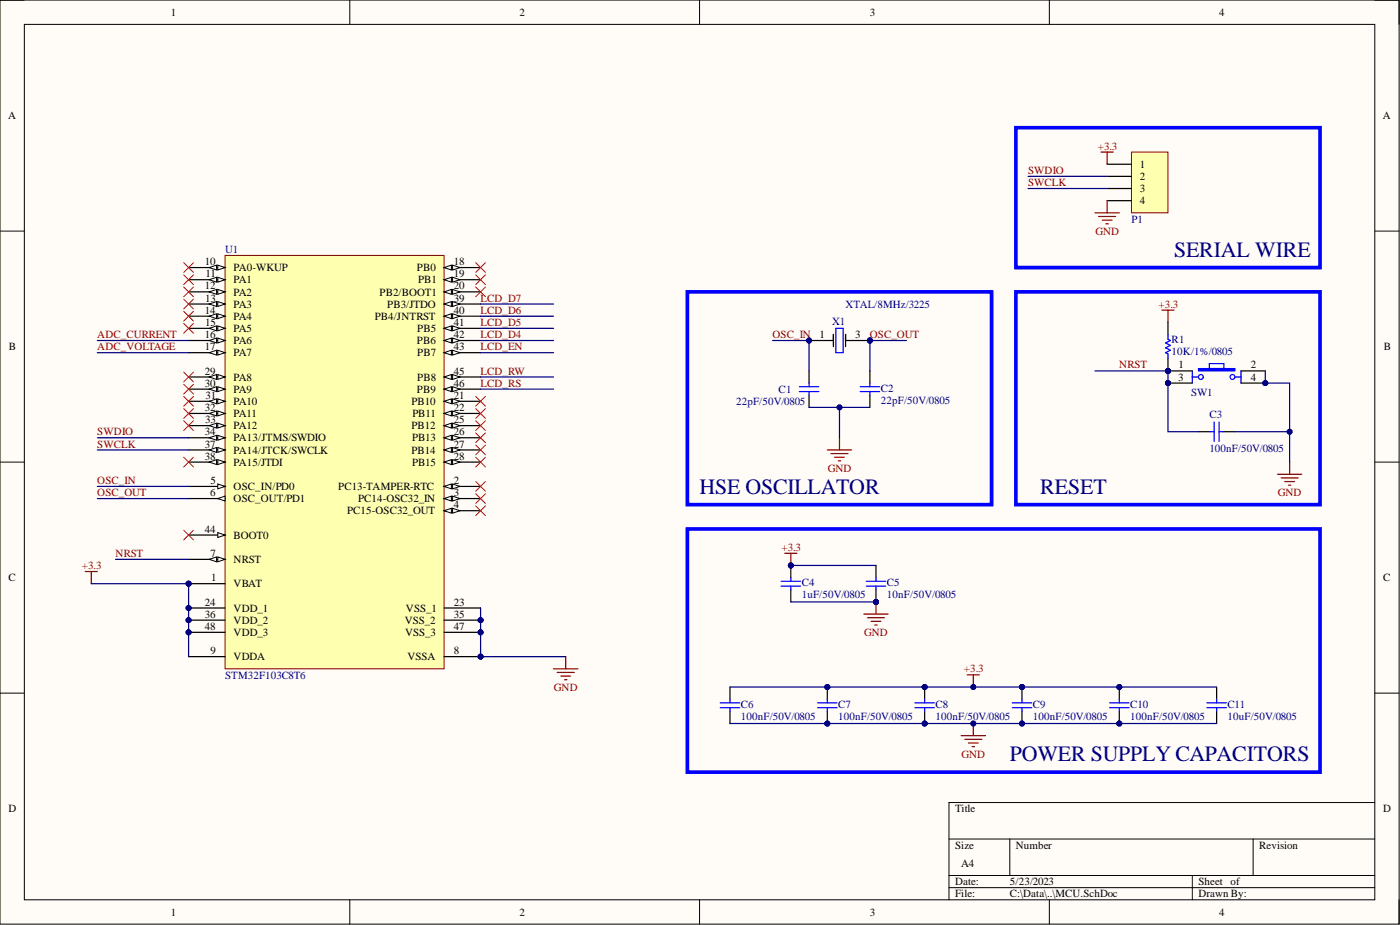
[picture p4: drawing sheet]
<svg xmlns="http://www.w3.org/2000/svg" width="292mm" height="193mm" viewBox="0 0 292 193" stroke-linecap="round" stroke-linejoin="round" font-family="sans-serif">
<defs><g id="words">
<g font-size="4.6" fill="#000080">
<text x="245" y="53.5">SERIAL WIRE</text>
<text x="146" y="103">HSE OSCILLATOR</text>
<text x="217" y="103">RESET</text>
<text x="210.7" y="158.8">POWER SUPPLY CAPACITORS</text>
</g>
<g font-size="2.3">
<text x="35.6" y="3.3">1</text>
<text x="108.4" y="3.3">2</text>
<text x="181.5" y="3.3">3</text>
<text x="254.3" y="3.3">4</text>
<text x="1.7" y="24.9">A</text>
<text x="288.5" y="24.9">A</text>
<text x="237.8" y="35">1</text>
<text x="237.8" y="37.6">2</text>
<text x="237.8" y="40.1">3</text>
<text x="237.8" y="42.6">4</text>
<text x="42.7" y="55.3">10</text>
<text x="42.9" y="57.8">11</text>
<text x="48.7" y="56.6">PA0-WKUP</text>
<text x="48.7" y="59.1">PA1</text>
<text x="87" y="56.6">PB0</text>
<text x="87.2" y="59.1">PB1</text>
<text x="94.7" y="55.3">18</text>
<text x="94.7" y="57.8">19</text>
<text x="42.7" y="60.4">12</text>
<text x="42.7" y="65.5">14</text>
<text x="42.8" y="62.9">13</text>
<text x="48.7" y="61.7">PA2</text>
<text x="48.7" y="64.2">PA3</text>
<text x="79.2" y="61.7">PB2/BOOT1</text>
<text x="80.8" y="64.2">PB3/JTDO</text>
<text x="94.7" y="60.4">20</text>
<text x="94.7" y="62.9">39</text>
<text x="94.7" y="65.5">40</text>
<text x="42.7" y="70.5">16</text>
<text x="42.8" y="68">15</text>
<text x="48.7" y="66.7">PA4</text>
<text x="48.7" y="69.3">PA5</text>
<text x="48.7" y="71.8">PA6</text>
<text x="78.2" y="66.7">PB4/JNTRST</text>
<text x="87" y="71.8">PB6</text>
<text x="87.1" y="69.3">PB5</text>
<text x="94.7" y="68">41</text>
<text x="94.7" y="70.5">42</text>
<text x="171" y="70.5">1</text>
<text x="178.5" y="70.5">3</text>
<text x="1.9" y="73.1">B</text>
<text x="42.7" y="73.1">17</text>
<text x="48.7" y="74.3">PA7</text>
<text x="87.1" y="74.3">PB7</text>
<text x="94.7" y="73.1">43</text>
<text x="245.9" y="76.9">1</text>
<text x="260.9" y="76.9">2</text>
<text x="288.7" y="73.1">B</text>
<text x="42.7" y="78.1">29</text>
<text x="42.7" y="80.7">30</text>
<text x="42.9" y="83.2">31</text>
<text x="48.7" y="79.4">PA8</text>
<text x="48.7" y="81.9">PA9</text>
<text x="87" y="81.9">PB9</text>
<text x="87.1" y="79.4">PB8</text>
<text x="94.7" y="78.1">45</text>
<text x="94.7" y="80.7">46</text>
<text x="94.7" y="83.2">21</text>
<text x="245.8" y="79.4">3</text>
<text x="260.9" y="79.4">4</text>
<text x="42.7" y="85.7">32</text>
<text x="42.8" y="88.3">33</text>
<text x="48.7" y="84.5">PA10</text>
<text x="48.7" y="87">PA11</text>
<text x="48.7" y="89.6">PA12</text>
<text x="85.9" y="84.5">PB10</text>
<text x="85.9" y="89.6">PB12</text>
<text x="86.1" y="87">PB11</text>
<text x="94.7" y="85.7">22</text>
<text x="94.7" y="88.3">25</text>
<text x="42.7" y="90.8">34</text>
<text x="42.7" y="93.4">37</text>
<text x="42.7" y="95.9">38</text>
<text x="48.7" y="92.1">PA13/JTMS/SWDIO</text>
<text x="48.7" y="94.6">PA14/JTCK/SWCLK</text>
<text x="85.9" y="94.6">PB14</text>
<text x="86" y="92.1">PB13</text>
<text x="94.7" y="90.8">26</text>
<text x="94.7" y="93.4">27</text>
<text x="94.7" y="95.9">28</text>
<text x="43.9" y="101">5</text>
<text x="48.7" y="97.2">PA15/JTDI</text>
<text x="86" y="97.2">PB15</text>
<text x="94.7" y="101">2</text>
<text x="43.8" y="103.5">6</text>
<text x="48.7" y="102.2">OSC_IN/PD0</text>
<text x="48.7" y="104.8">OSC_OUT/PD1</text>
<text x="70.6" y="102.2">PC13-TAMPER-RTC</text>
<text x="72.4" y="107.3">PC15-OSC32_OUT</text>
<text x="74.7" y="104.8">PC14-OSC32_IN</text>
<text x="94.7" y="103.5">3</text>
<text x="94.7" y="106">4</text>
<text x="42.7" y="111.1">44</text>
<text x="48.7" y="112.4">BOOT0</text>
<text x="43.9" y="116.2">7</text>
<text x="48.7" y="117.5">NRST</text>
<text x="1.8" y="121.3">C</text>
<text x="44.1" y="121.3">1</text>
<text x="48.7" y="122.5">VBAT</text>
<text x="288.6" y="121.3">C</text>
<text x="42.7" y="126.3">24</text>
<text x="42.7" y="128.9">36</text>
<text x="42.7" y="131.4">48</text>
<text x="48.7" y="127.6">VDD_1</text>
<text x="48.7" y="130.1">VDD_2</text>
<text x="84.4" y="130.1">VSS_2</text>
<text x="84.7" y="127.6">VSS_1</text>
<text x="94.7" y="126.3">23</text>
<text x="94.7" y="128.9">35</text>
<text x="94.7" y="131.4">47</text>
<text x="43.9" y="136.5">9</text>
<text x="48.7" y="132.7">VDD_3</text>
<text x="48.7" y="137.7">VDDA</text>
<text x="84.5" y="132.7">VSS_3</text>
<text x="85" y="137.7">VSSA</text>
<text x="94.7" y="136.5">8</text>
<text x="1.8" y="169.5">D</text>
<text x="199.3" y="169.5">Title</text>
<text x="288.6" y="169.5">D</text>
<text x="199.3" y="177.1">Size</text>
<text x="212" y="177.1">Number</text>
<text x="262.7" y="177.1">Revision</text>
<text x="199.3" y="184.7">Date:</text>
<text x="200.5" y="180.9">A4</text>
<text x="210.7" y="184.7">5/23/2023</text>
<text x="250" y="184.7">Sheet of</text>
<text x="35.6" y="191">1</text>
<text x="108.4" y="191">2</text>
<text x="181.5" y="191">3</text>
<text x="199.3" y="187.2">File:</text>
<text x="210.7" y="187.2">C:\Data\..\MCU.SchDoc</text>
<text x="250" y="187.2">Drawn By:</text>
<text x="254.3" y="191">4</text>
</g>
<g font-size="2.3" fill="#800000">
<text x="229" y="31.2">+3.3</text>
<text x="214.5" y="36.3">SWDIO</text>
<text x="214.5" y="38.8">SWCLK</text>
<text x="228.5" y="49">GND</text>
<text x="100.3" y="65.5">LCD_D6</text>
<text x="100.3" y="62.9">LCD_D7</text>
<text x="241.7" y="64.2">+3.3</text>
<text x="20.3" y="70.5">ADC_CURRENT</text>
<text x="100.3" y="68">LCD_D5</text>
<text x="100.3" y="70.5">LCD_D4</text>
<text x="161.2" y="70.5">OSC_IN</text>
<text x="181.5" y="70.5">OSC_OUT</text>
<text x="20.3" y="73.1">ADC_VOLTAGE</text>
<text x="100.3" y="73.1">LCD_EN</text>
<text x="233.5" y="76.9">NRST</text>
<text x="100.3" y="80.7">LCD_RS</text>
<text x="100.3" y="78.1">LCD_RW</text>
<text x="20.3" y="90.8">SWDIO</text>
<text x="20.3" y="93.4">SWCLK</text>
<text x="20.3" y="101">OSC_IN</text>
<text x="172.7" y="98.4">GND</text>
<text x="20.3" y="103.5">OSC_OUT</text>
<text x="266.6" y="103.5">GND</text>
<text x="17.1" y="118.7">+3.3</text>
<text x="24.1" y="116.2">NRST</text>
<text x="163.1" y="114.9">+3.3</text>
<text x="180.3" y="132.7">GND</text>
<text x="201.1" y="140.3">+3.3</text>
<text x="115.6" y="144.1">GND</text>
<text x="200.6" y="158">GND</text>
</g>
<g font-size="2.3" fill="#000080">
<text x="236.1" y="46.4">P1</text>
<text x="47" y="52.8">U1</text>
<text x="176.4" y="64.2">XTAL/8MHz/3225</text>
<text x="173.6" y="67.7">X1</text>
<text x="244.4" y="71.5">R1</text>
<text x="244.4" y="74.1">10K/1%/0805</text>
<text x="162.5" y="81.9">C1</text>
<text x="183.8" y="81.7">C2</text>
<text x="248.5" y="82.7">SW1</text>
<text x="153.6" y="84.5">22pF/50V/0805</text>
<text x="183.8" y="84.2">22pF/50V/0805</text>
<text x="252.3" y="87.3">C3</text>
<text x="252.3" y="94.4">100nF/50V/0805</text>
<text x="167.3" y="124.8">1uF/50V/0805</text>
<text x="167.3" y="122.3">C4</text>
<text x="185.1" y="124.8">10nF/50V/0805</text>
<text x="185.1" y="122.3">C5</text>
<text x="47" y="141.6">STM32F103C8T6</text>
<text x="154.6" y="147.6">C6</text>
<text x="174.9" y="147.6">C7</text>
<text x="195.2" y="147.6">C8</text>
<text x="215.5" y="147.6">C9</text>
<text x="235.8" y="147.6">C10</text>
<text x="256.1" y="147.6">C11</text>
<text x="154.6" y="150.2">100nF/50V/0805</text>
<text x="174.9" y="150.2">100nF/50V/0805</text>
<text x="195.2" y="150.2">100nF/50V/0805</text>
<text x="215.5" y="150.2">100nF/50V/0805</text>
<text x="235.8" y="150.2">100nF/50V/0805</text>
<text x="256.1" y="150.2">10uF/50V/0805</text>
</g>
</g></defs>
<path d="M0 0h291.9v192.8h-291.9z" fill-rule="evenodd" fill="#fffcf8"/>
<path d="M0 0h291.9v192.8h-291.9z" fill="none" stroke="#000" stroke-width=".21"/>
<path d="M5.1 5.1h281.7v182.6h-281.7z" fill-rule="evenodd" fill="#fffcf8"/>
<g fill="none" stroke="#000" stroke-width=".21">
<path d="M0 0h5.1M5.1 5.1h281.7v182.6h-281.7zM73 0v5.1M146 0v5.1M218.9 0v5.1M286.8 0h5.1v5.1M0 48.2h5.1M286.8 48.2h5.1M0 96.4h5.1M286.8 96.4h5.1M0 144.6h5.1M286.8 144.6h5.1"/>
<path d="M198 175h88.8M210.7 175v7.6M261.5 175v7.6M286.8 167.4h-88.8v20.3M73 187.7v5.1M146 187.7v5.1M198 182.6h88.8M198 185.2h88.8M218.9 187.7v5.1M248.8 182.6v5.1M291.9 187.7v5.1"/>
</g>
<circle cx="243.7" cy="77.4" r=".51" fill="#000080"/>
<circle cx="243.7" cy="77.4" r=".51" fill="none" stroke="#000080" stroke-width=".21"/>
<circle cx="243.7" cy="79.9" r=".51" fill="#000080"/>
<circle cx="243.7" cy="79.9" r=".51" fill="none" stroke="#000080" stroke-width=".21"/>
<circle cx="264" cy="79.9" r=".51" fill="#000080"/>
<circle cx="264" cy="79.9" r=".51" fill="none" stroke="#000080" stroke-width=".21"/>
<path d="M257.6 78.8a.51 .51 0 0 0-.5-.7 .51 .51 0 0 0-.4 .7 .51 .51 0 0 0 .8 .2l.1-.2" fill="none" stroke="#00f" stroke-width=".25"/>
<path d="M250 76.9h7.6v.5h-7.6z" fill-rule="evenodd" fill="#00f"/>
<path d="M250 76.9h7.6v.5h-7.6z" fill="none" stroke="#00f" stroke-width=".21"/>
<path d="M252.3 75.9h3.1v1h-3.1z" fill-rule="evenodd" fill="#fff"/>
<path d="M248.8 78.6h1.2M248.8 77.4v2.5M251 78.8a.51 .51 0 0 0-.5-.7 .51 .51 0 0 0-.4 .7 .51 .51 0 0 0 .8 .2l.1-.2M252.3 75.9h3.1v1h-3.1zM257.6 78.6h1.3M258.9 77.4v2.5" fill="none" stroke="#00f" stroke-width=".25"/>
<path d="M243.7 77.4h5.1" fill="none" stroke="#000" stroke-width=".25"/>
<circle cx="243.7" cy="77.4" r=".51" fill="#000080"/>
<circle cx="243.7" cy="77.4" r=".51" fill="none" stroke="#000080" stroke-width=".21"/>
<path d="M243.7 79.9h5.1M258.9 77.4h5.1" fill="none" stroke="#000" stroke-width=".25"/>
<circle cx="243.7" cy="79.9" r=".51" fill="#000080"/>
<circle cx="243.7" cy="79.9" r=".51" fill="none" stroke="#000080" stroke-width=".21"/>
<path d="M258.9 79.9h5.1" fill="none" stroke="#000" stroke-width=".25"/>
<circle cx="264" cy="79.9" r=".51" fill="#000080"/>
<circle cx="264" cy="79.9" r=".51" fill="none" stroke="#000080" stroke-width=".21"/>
<path d="M242.4 64.7h2.6M243.7 64.7v2.5" fill="none" stroke="#800000" stroke-width=".25"/>
<circle cx="39.3" cy="121.8" r=".51" fill="#000080"/>
<circle cx="39.3" cy="121.8" r=".51" fill="none" stroke="#000080" stroke-width=".21"/>
<circle cx="39.3" cy="126.8" r=".51" fill="#000080"/>
<circle cx="39.3" cy="126.8" r=".51" fill="none" stroke="#000080" stroke-width=".21"/>
<circle cx="39.3" cy="129.4" r=".51" fill="#000080"/>
<circle cx="39.3" cy="129.4" r=".51" fill="none" stroke="#000080" stroke-width=".21"/>
<circle cx="39.3" cy="131.9" r=".51" fill="#000080"/>
<circle cx="39.3" cy="131.9" r=".51" fill="none" stroke="#000080" stroke-width=".21"/>
<circle cx="100.3" cy="129.4" r=".51" fill="#000080"/>
<circle cx="100.3" cy="129.4" r=".51" fill="none" stroke="#000080" stroke-width=".21"/>
<circle cx="100.3" cy="131.9" r=".51" fill="#000080"/>
<circle cx="100.3" cy="131.9" r=".51" fill="none" stroke="#000080" stroke-width=".21"/>
<circle cx="100.3" cy="137" r=".51" fill="#000080"/>
<circle cx="100.3" cy="137" r=".51" fill="none" stroke="#000080" stroke-width=".21"/>
<path d="M47 53.3h45.7v86.2h-45.7z" fill-rule="evenodd" fill="#ffffb0"/>
<path d="M47 53.3h45.7v86.2h-45.7z" fill="none" stroke="#800000" stroke-width=".21"/>
<path d="M39.3 111.6h7.7" fill="none" stroke="#000" stroke-width=".25"/>
<path d="M45.4 111.1l1.6 .5-1.6 .5z" fill="#f8fcff"/>
<path d="M45.4 111.1l1.6 .5-1.6 .5z" fill="none" stroke="#000" stroke-width=".21"/>
<path d="M39.3 116.7h7.7" fill="none" stroke="#000" stroke-width=".25"/>
<path d="M45.4 116.2l1.6 .5-1.6 .5z" fill="#f8fcff"/>
<path d="M45.4 116.2l1.6 .5-1.6 .5z" fill="none" stroke="#000" stroke-width=".21"/>
<path d="M43.7 116.7l1.5-.5v1z" fill="#f8fcff"/>
<path d="M43.7 116.7l1.5-.5v1z" fill="none" stroke="#000" stroke-width=".21"/>
<path d="M39.3 101.5h7.7" fill="none" stroke="#000" stroke-width=".25"/>
<path d="M45.4 101l1.6 .5-1.6 .5z" fill="#f8fcff"/>
<path d="M45.4 101l1.6 .5-1.6 .5z" fill="none" stroke="#000" stroke-width=".21"/>
<path d="M39.3 104h7.7" fill="none" stroke="#000" stroke-width=".25"/>
<path d="M45.4 104l1.6-.5v1z" fill="#f8fcff"/>
<path d="M45.4 104l1.6-.5v1z" fill="none" stroke="#000" stroke-width=".21"/>
<path d="M39.3 55.8h7.7" fill="none" stroke="#000" stroke-width=".25"/>
<path d="M45.4 55.3l1.6 .5-1.6 .5z" fill="#f8fcff"/>
<path d="M45.4 55.3l1.6 .5-1.6 .5z" fill="none" stroke="#000" stroke-width=".21"/>
<path d="M43.7 55.8l1.5-.5v1z" fill="#f8fcff"/>
<path d="M43.7 55.8l1.5-.5v1z" fill="none" stroke="#000" stroke-width=".21"/>
<path d="M39.3 58.4h7.7" fill="none" stroke="#000" stroke-width=".25"/>
<path d="M45.4 57.8l1.6 .6-1.6 .5z" fill="#f8fcff"/>
<path d="M45.4 57.8l1.6 .6-1.6 .5z" fill="none" stroke="#000" stroke-width=".21"/>
<path d="M43.7 58.4l1.5-.6v1.1z" fill="#f8fcff"/>
<path d="M43.7 58.4l1.5-.6v1.1z" fill="none" stroke="#000" stroke-width=".21"/>
<path d="M39.3 60.9h7.7" fill="none" stroke="#000" stroke-width=".25"/>
<path d="M45.4 60.4l1.6 .5-1.6 .5z" fill="#f8fcff"/>
<path d="M45.4 60.4l1.6 .5-1.6 .5z" fill="none" stroke="#000" stroke-width=".21"/>
<path d="M43.7 60.9l1.5-.5v1z" fill="#f8fcff"/>
<path d="M43.7 60.9l1.5-.5v1z" fill="none" stroke="#000" stroke-width=".21"/>
<path d="M39.3 63.4h7.7" fill="none" stroke="#000" stroke-width=".25"/>
<path d="M45.4 62.9l1.6 .5-1.6 .5z" fill="#f8fcff"/>
<path d="M45.4 62.9l1.6 .5-1.6 .5z" fill="none" stroke="#000" stroke-width=".21"/>
<path d="M43.7 63.4l1.5-.5v1z" fill="#f8fcff"/>
<path d="M43.7 63.4l1.5-.5v1z" fill="none" stroke="#000" stroke-width=".21"/>
<path d="M39.3 66h7.7" fill="none" stroke="#000" stroke-width=".25"/>
<path d="M45.4 65.5l1.6 .5-1.6 .5z" fill="#f8fcff"/>
<path d="M45.4 65.5l1.6 .5-1.6 .5z" fill="none" stroke="#000" stroke-width=".21"/>
<path d="M43.7 66l1.5-.5v1z" fill="#f8fcff"/>
<path d="M43.7 66l1.5-.5v1z" fill="none" stroke="#000" stroke-width=".21"/>
<path d="M39.3 68.5h7.7" fill="none" stroke="#000" stroke-width=".25"/>
<path d="M45.4 68l1.6 .5-1.6 .5z" fill="#f8fcff"/>
<path d="M45.4 68l1.6 .5-1.6 .5z" fill="none" stroke="#000" stroke-width=".21"/>
<path d="M43.7 68.5l1.5-.5v1z" fill="#f8fcff"/>
<path d="M43.7 68.5l1.5-.5v1z" fill="none" stroke="#000" stroke-width=".21"/>
<path d="M39.3 71h7.7" fill="none" stroke="#000" stroke-width=".25"/>
<path d="M45.4 70.5l1.6 .5-1.6 .5z" fill="#f8fcff"/>
<path d="M45.4 70.5l1.6 .5-1.6 .5z" fill="none" stroke="#000" stroke-width=".21"/>
<path d="M43.7 71l1.5-.5v1z" fill="#f8fcff"/>
<path d="M43.7 71l1.5-.5v1z" fill="none" stroke="#000" stroke-width=".21"/>
<path d="M39.3 73.6h7.7" fill="none" stroke="#000" stroke-width=".25"/>
<path d="M45.4 73.1l1.6 .5-1.6 .5z" fill="#f8fcff"/>
<path d="M45.4 73.1l1.6 .5-1.6 .5z" fill="none" stroke="#000" stroke-width=".21"/>
<path d="M43.7 73.6l1.5-.5v1z" fill="#f8fcff"/>
<path d="M43.7 73.6l1.5-.5v1z" fill="none" stroke="#000" stroke-width=".21"/>
<path d="M39.3 78.6h7.7" fill="none" stroke="#000" stroke-width=".25"/>
<path d="M45.4 78.1l1.6 .5-1.6 .6z" fill="#f8fcff"/>
<path d="M45.4 78.1l1.6 .5-1.6 .6z" fill="none" stroke="#000" stroke-width=".21"/>
<path d="M43.7 78.6l1.5-.5v1.1z" fill="#f8fcff"/>
<path d="M43.7 78.6l1.5-.5v1.1z" fill="none" stroke="#000" stroke-width=".21"/>
<path d="M39.3 81.2h7.7" fill="none" stroke="#000" stroke-width=".25"/>
<path d="M45.4 80.7l1.6 .5-1.6 .5z" fill="#f8fcff"/>
<path d="M45.4 80.7l1.6 .5-1.6 .5z" fill="none" stroke="#000" stroke-width=".21"/>
<path d="M43.7 81.2l1.5-.5v1z" fill="#f8fcff"/>
<path d="M43.7 81.2l1.5-.5v1z" fill="none" stroke="#000" stroke-width=".21"/>
<path d="M39.3 83.7h7.7" fill="none" stroke="#000" stroke-width=".25"/>
<path d="M45.4 83.2l1.6 .5-1.6 .5z" fill="#f8fcff"/>
<path d="M45.4 83.2l1.6 .5-1.6 .5z" fill="none" stroke="#000" stroke-width=".21"/>
<path d="M43.7 83.7l1.5-.5v1z" fill="#f8fcff"/>
<path d="M43.7 83.7l1.5-.5v1z" fill="none" stroke="#000" stroke-width=".21"/>
<path d="M39.3 86.3h7.7" fill="none" stroke="#000" stroke-width=".25"/>
<path d="M45.4 85.7l1.6 .6-1.6 .5z" fill="#f8fcff"/>
<path d="M45.4 85.7l1.6 .6-1.6 .5z" fill="none" stroke="#000" stroke-width=".21"/>
<path d="M43.7 86.3l1.5-.6v1.1z" fill="#f8fcff"/>
<path d="M43.7 86.3l1.5-.6v1.1z" fill="none" stroke="#000" stroke-width=".21"/>
<path d="M39.3 88.8h7.7" fill="none" stroke="#000" stroke-width=".25"/>
<path d="M45.4 88.3l1.6 .5-1.6 .5z" fill="#f8fcff"/>
<path d="M45.4 88.3l1.6 .5-1.6 .5z" fill="none" stroke="#000" stroke-width=".21"/>
<path d="M43.7 88.8l1.5-.5v1z" fill="#f8fcff"/>
<path d="M43.7 88.8l1.5-.5v1z" fill="none" stroke="#000" stroke-width=".21"/>
<path d="M39.3 91.3h7.7" fill="none" stroke="#000" stroke-width=".25"/>
<path d="M45.4 90.8l1.6 .5-1.6 .5z" fill="#f8fcff"/>
<path d="M45.4 90.8l1.6 .5-1.6 .5z" fill="none" stroke="#000" stroke-width=".21"/>
<path d="M43.7 91.3l1.5-.5v1z" fill="#f8fcff"/>
<path d="M43.7 91.3l1.5-.5v1z" fill="none" stroke="#000" stroke-width=".21"/>
<path d="M39.3 93.9h7.7" fill="none" stroke="#000" stroke-width=".25"/>
<path d="M45.4 93.4l1.6 .5-1.6 .5z" fill="#f8fcff"/>
<path d="M45.4 93.4l1.6 .5-1.6 .5z" fill="none" stroke="#000" stroke-width=".21"/>
<path d="M43.7 93.9l1.5-.5v1z" fill="#f8fcff"/>
<path d="M43.7 93.9l1.5-.5v1z" fill="none" stroke="#000" stroke-width=".21"/>
<path d="M39.3 96.4h7.7" fill="none" stroke="#000" stroke-width=".25"/>
<path d="M45.4 95.9l1.6 .5-1.6 .5z" fill="#f8fcff"/>
<path d="M45.4 95.9l1.6 .5-1.6 .5z" fill="none" stroke="#000" stroke-width=".21"/>
<path d="M43.7 96.4l1.5-.5v1z" fill="#f8fcff"/>
<path d="M43.7 96.4l1.5-.5v1z" fill="none" stroke="#000" stroke-width=".21"/>
<path d="M92.7 55.8h7.6" fill="none" stroke="#000" stroke-width=".25"/>
<path d="M92.7 55.8l1.5-.5v1z" fill="#f8fcff"/>
<path d="M92.7 55.8l1.5-.5v1z" fill="none" stroke="#000" stroke-width=".21"/>
<path d="M94.4 55.3l1.6 .5-1.6 .5z" fill="#f8fcff"/>
<path d="M94.4 55.3l1.6 .5-1.6 .5z" fill="none" stroke="#000" stroke-width=".21"/>
<path d="M92.7 58.4h7.6" fill="none" stroke="#000" stroke-width=".25"/>
<path d="M92.7 58.4l1.5-.6v1.1z" fill="#f8fcff"/>
<path d="M92.7 58.4l1.5-.6v1.1z" fill="none" stroke="#000" stroke-width=".21"/>
<path d="M94.4 57.8l1.6 .6-1.6 .5z" fill="#f8fcff"/>
<path d="M94.4 57.8l1.6 .6-1.6 .5z" fill="none" stroke="#000" stroke-width=".21"/>
<path d="M92.7 60.9h7.6" fill="none" stroke="#000" stroke-width=".25"/>
<path d="M92.7 60.9l1.5-.5v1z" fill="#f8fcff"/>
<path d="M92.7 60.9l1.5-.5v1z" fill="none" stroke="#000" stroke-width=".21"/>
<path d="M94.4 60.4l1.6 .5-1.6 .5z" fill="#f8fcff"/>
<path d="M94.4 60.4l1.6 .5-1.6 .5z" fill="none" stroke="#000" stroke-width=".21"/>
<path d="M92.7 63.4h7.6" fill="none" stroke="#000" stroke-width=".25"/>
<path d="M92.7 63.4l1.5-.5v1z" fill="#f8fcff"/>
<path d="M92.7 63.4l1.5-.5v1z" fill="none" stroke="#000" stroke-width=".21"/>
<path d="M94.4 62.9l1.6 .5-1.6 .5z" fill="#f8fcff"/>
<path d="M94.4 62.9l1.6 .5-1.6 .5z" fill="none" stroke="#000" stroke-width=".21"/>
<path d="M92.7 66h7.6" fill="none" stroke="#000" stroke-width=".25"/>
<path d="M92.7 66l1.5-.5v1z" fill="#f8fcff"/>
<path d="M92.7 66l1.5-.5v1z" fill="none" stroke="#000" stroke-width=".21"/>
<path d="M94.4 65.5l1.6 .5-1.6 .5z" fill="#f8fcff"/>
<path d="M94.4 65.5l1.6 .5-1.6 .5z" fill="none" stroke="#000" stroke-width=".21"/>
<path d="M92.7 68.5h7.6" fill="none" stroke="#000" stroke-width=".25"/>
<path d="M92.7 68.5l1.5-.5v1z" fill="#f8fcff"/>
<path d="M92.7 68.5l1.5-.5v1z" fill="none" stroke="#000" stroke-width=".21"/>
<path d="M94.4 68l1.6 .5-1.6 .5z" fill="#f8fcff"/>
<path d="M94.4 68l1.6 .5-1.6 .5z" fill="none" stroke="#000" stroke-width=".21"/>
<path d="M92.7 71h7.6" fill="none" stroke="#000" stroke-width=".25"/>
<path d="M92.7 71l1.5-.5v1z" fill="#f8fcff"/>
<path d="M92.7 71l1.5-.5v1z" fill="none" stroke="#000" stroke-width=".21"/>
<path d="M94.4 70.5l1.6 .5-1.6 .5z" fill="#f8fcff"/>
<path d="M94.4 70.5l1.6 .5-1.6 .5z" fill="none" stroke="#000" stroke-width=".21"/>
<path d="M92.7 73.6h7.6" fill="none" stroke="#000" stroke-width=".25"/>
<path d="M92.7 73.6l1.5-.5v1z" fill="#f8fcff"/>
<path d="M92.7 73.6l1.5-.5v1z" fill="none" stroke="#000" stroke-width=".21"/>
<path d="M94.4 73.1l1.6 .5-1.6 .5z" fill="#f8fcff"/>
<path d="M94.4 73.1l1.6 .5-1.6 .5z" fill="none" stroke="#000" stroke-width=".21"/>
<path d="M92.7 78.6h7.6" fill="none" stroke="#000" stroke-width=".25"/>
<path d="M92.7 78.6l1.5-.5v1.1z" fill="#f8fcff"/>
<path d="M92.7 78.6l1.5-.5v1.1z" fill="none" stroke="#000" stroke-width=".21"/>
<path d="M94.4 78.1l1.6 .5-1.6 .6z" fill="#f8fcff"/>
<path d="M94.4 78.1l1.6 .5-1.6 .6z" fill="none" stroke="#000" stroke-width=".21"/>
<path d="M92.7 81.2h7.6" fill="none" stroke="#000" stroke-width=".25"/>
<path d="M92.7 81.2l1.5-.5v1z" fill="#f8fcff"/>
<path d="M92.7 81.2l1.5-.5v1z" fill="none" stroke="#000" stroke-width=".21"/>
<path d="M94.4 80.7l1.6 .5-1.6 .5z" fill="#f8fcff"/>
<path d="M94.4 80.7l1.6 .5-1.6 .5z" fill="none" stroke="#000" stroke-width=".21"/>
<path d="M92.7 83.7h7.6" fill="none" stroke="#000" stroke-width=".25"/>
<path d="M92.7 83.7l1.5-.5v1z" fill="#f8fcff"/>
<path d="M92.7 83.7l1.5-.5v1z" fill="none" stroke="#000" stroke-width=".21"/>
<path d="M94.4 83.2l1.6 .5-1.6 .5z" fill="#f8fcff"/>
<path d="M94.4 83.2l1.6 .5-1.6 .5z" fill="none" stroke="#000" stroke-width=".21"/>
<path d="M92.7 86.3h7.6" fill="none" stroke="#000" stroke-width=".25"/>
<path d="M92.7 86.3l1.5-.6v1.1z" fill="#f8fcff"/>
<path d="M92.7 86.3l1.5-.6v1.1z" fill="none" stroke="#000" stroke-width=".21"/>
<path d="M94.4 85.7l1.6 .6-1.6 .5z" fill="#f8fcff"/>
<path d="M94.4 85.7l1.6 .6-1.6 .5z" fill="none" stroke="#000" stroke-width=".21"/>
<path d="M92.7 88.8h7.6" fill="none" stroke="#000" stroke-width=".25"/>
<path d="M92.7 88.8l1.5-.5v1z" fill="#f8fcff"/>
<path d="M92.7 88.8l1.5-.5v1z" fill="none" stroke="#000" stroke-width=".21"/>
<path d="M94.4 88.3l1.6 .5-1.6 .5z" fill="#f8fcff"/>
<path d="M94.4 88.3l1.6 .5-1.6 .5z" fill="none" stroke="#000" stroke-width=".21"/>
<path d="M92.7 91.3h7.6" fill="none" stroke="#000" stroke-width=".25"/>
<path d="M92.7 91.3l1.5-.5v1z" fill="#f8fcff"/>
<path d="M92.7 91.3l1.5-.5v1z" fill="none" stroke="#000" stroke-width=".21"/>
<path d="M94.4 90.8l1.6 .5-1.6 .5z" fill="#f8fcff"/>
<path d="M94.4 90.8l1.6 .5-1.6 .5z" fill="none" stroke="#000" stroke-width=".21"/>
<path d="M92.7 93.9h7.6" fill="none" stroke="#000" stroke-width=".25"/>
<path d="M92.7 93.9l1.5-.5v1z" fill="#f8fcff"/>
<path d="M92.7 93.9l1.5-.5v1z" fill="none" stroke="#000" stroke-width=".21"/>
<path d="M94.4 93.4l1.6 .5-1.6 .5z" fill="#f8fcff"/>
<path d="M94.4 93.4l1.6 .5-1.6 .5z" fill="none" stroke="#000" stroke-width=".21"/>
<path d="M92.7 96.4h7.6" fill="none" stroke="#000" stroke-width=".25"/>
<path d="M92.7 96.4l1.5-.5v1z" fill="#f8fcff"/>
<path d="M92.7 96.4l1.5-.5v1z" fill="none" stroke="#000" stroke-width=".21"/>
<path d="M94.4 95.9l1.6 .5-1.6 .5z" fill="#f8fcff"/>
<path d="M94.4 95.9l1.6 .5-1.6 .5z" fill="none" stroke="#000" stroke-width=".21"/>
<path d="M92.7 101.5h7.6" fill="none" stroke="#000" stroke-width=".25"/>
<path d="M92.7 101.5l1.5-.5v1z" fill="#f8fcff"/>
<path d="M92.7 101.5l1.5-.5v1z" fill="none" stroke="#000" stroke-width=".21"/>
<path d="M94.4 101l1.6 .5-1.6 .5z" fill="#f8fcff"/>
<path d="M94.4 101l1.6 .5-1.6 .5z" fill="none" stroke="#000" stroke-width=".21"/>
<path d="M92.7 104h7.6" fill="none" stroke="#000" stroke-width=".25"/>
<path d="M92.7 104l1.5-.5v1z" fill="#f8fcff"/>
<path d="M92.7 104l1.5-.5v1z" fill="none" stroke="#000" stroke-width=".21"/>
<path d="M94.4 103.5l1.6 .5-1.6 .5z" fill="#f8fcff"/>
<path d="M94.4 103.5l1.6 .5-1.6 .5z" fill="none" stroke="#000" stroke-width=".21"/>
<path d="M92.7 106.5h7.6" fill="none" stroke="#000" stroke-width=".25"/>
<path d="M92.7 106.5l1.5-.5v1.1z" fill="#f8fcff"/>
<path d="M92.7 106.5l1.5-.5v1.1z" fill="none" stroke="#000" stroke-width=".21"/>
<path d="M94.4 106l1.6 .5-1.6 .6z" fill="#f8fcff"/>
<path d="M94.4 106l1.6 .5-1.6 .6z" fill="none" stroke="#000" stroke-width=".21"/>
<path d="M39.3 121.8h7.7" fill="none" stroke="#000" stroke-width=".25"/>
<circle cx="39.3" cy="121.8" r=".51" fill="#000080"/>
<circle cx="39.3" cy="121.8" r=".51" fill="none" stroke="#000080" stroke-width=".21"/>
<path d="M39.3 126.8h7.7" fill="none" stroke="#000" stroke-width=".25"/>
<circle cx="39.3" cy="126.8" r=".51" fill="#000080"/>
<circle cx="39.3" cy="126.8" r=".51" fill="none" stroke="#000080" stroke-width=".21"/>
<path d="M39.3 129.4h7.7" fill="none" stroke="#000" stroke-width=".25"/>
<circle cx="39.3" cy="129.4" r=".51" fill="#000080"/>
<circle cx="39.3" cy="129.4" r=".51" fill="none" stroke="#000080" stroke-width=".21"/>
<path d="M39.3 131.9h7.7" fill="none" stroke="#000" stroke-width=".25"/>
<circle cx="39.3" cy="131.9" r=".51" fill="#000080"/>
<circle cx="39.3" cy="131.9" r=".51" fill="none" stroke="#000080" stroke-width=".21"/>
<path d="M39.3 137h7.7M92.7 126.8h7.6M92.7 129.4h7.6" fill="none" stroke="#000" stroke-width=".25"/>
<circle cx="100.3" cy="129.4" r=".51" fill="#000080"/>
<circle cx="100.3" cy="129.4" r=".51" fill="none" stroke="#000080" stroke-width=".21"/>
<path d="M92.7 131.9h7.6" fill="none" stroke="#000" stroke-width=".25"/>
<circle cx="100.3" cy="131.9" r=".51" fill="#000080"/>
<circle cx="100.3" cy="131.9" r=".51" fill="none" stroke="#000080" stroke-width=".21"/>
<path d="M92.7 137h7.6" fill="none" stroke="#000" stroke-width=".25"/>
<circle cx="100.3" cy="137" r=".51" fill="#000080"/>
<circle cx="100.3" cy="137" r=".51" fill="none" stroke="#000080" stroke-width=".21"/>
<circle cx="243.7" cy="77.4" r=".51" fill="#000080"/>
<circle cx="243.7" cy="77.4" r=".51" fill="none" stroke="#000080" stroke-width=".21"/>
<path d="M243.7 67.2v2.6M243.7 74.8v2.6" fill="none" stroke="#000" stroke-width=".25"/>
<circle cx="243.7" cy="77.4" r=".51" fill="#000080"/>
<circle cx="243.7" cy="77.4" r=".51" fill="none" stroke="#000080" stroke-width=".21"/>
<path d="M243.7 69.8v1l.5 .2-1 .5 1 .6-1 .5 1 .5-1 .5 .5 .2v1" fill="none" stroke="#00f" stroke-width=".25"/>
<path d="M236.1 31.7h7.6v12.7h-7.6z" fill-rule="evenodd" fill="#ffffb0"/>
<path d="M236.1 31.7h7.6v12.7h-7.6z" fill="none" stroke="#800000" stroke-width=".21"/>
<path d="M231 34.3h5.1M231 36.8h5.1M231 39.3h5.1M231 41.9h5.1M250 90.1h2.6M255.1 90.1h2.5" fill="none" stroke="#000" stroke-width=".25"/>
<g fill="none" stroke="#800000" stroke-width=".25">
<path d="M229.7 31.7h2.6M231 31.7v2.6M228.5 44.4h5M229.2 45.2h3.6M230 45.9h2M230.7 46.7h.5M231 41.9v2.5M266.5 98.9h5.1M267.3 99.7h3.5M269.1 96.4v2.5M17.8 119.2h2.5M19 119.2v2.6"/>
<path d="M268.1 100.5h2M268.8 101.2h.5M115.5 139.5h5.1M118 137v2.5M116.3 140.3h3.5M117 141h2.1M117.8 141.8h.5"/>
</g>
<path d="M252.6 90.1h.7M253.3 88v4.1M254.3 88v4.1M254.3 90.1h.8" fill="none" stroke="#00f" stroke-width=".25"/>
<circle cx="172.6" cy="143.3" r=".51" fill="#000080"/>
<circle cx="172.6" cy="143.3" r=".51" fill="none" stroke="#000080" stroke-width=".21"/>
<circle cx="172.6" cy="150.9" r=".51" fill="#000080"/>
<circle cx="172.6" cy="150.9" r=".51" fill="none" stroke="#000080" stroke-width=".21"/>
<path d="M172.6 143.3v2.6" fill="none" stroke="#000" stroke-width=".25"/>
<circle cx="172.6" cy="143.3" r=".51" fill="#000080"/>
<circle cx="172.6" cy="143.3" r=".51" fill="none" stroke="#000080" stroke-width=".21"/>
<path d="M172.6 148.4v2.5" fill="none" stroke="#000" stroke-width=".25"/>
<circle cx="172.6" cy="150.9" r=".51" fill="#000080"/>
<circle cx="172.6" cy="150.9" r=".51" fill="none" stroke="#000080" stroke-width=".21"/>
<path d="M170.6 147.6h4M170.6 146.6h4M172.6 145.9v.7M172.6 147.6v.8" fill="none" stroke="#00f" stroke-width=".25"/>
<circle cx="192.9" cy="143.3" r=".51" fill="#000080"/>
<circle cx="192.9" cy="143.3" r=".51" fill="none" stroke="#000080" stroke-width=".21"/>
<circle cx="192.9" cy="150.9" r=".51" fill="#000080"/>
<circle cx="192.9" cy="150.9" r=".51" fill="none" stroke="#000080" stroke-width=".21"/>
<path d="M192.9 143.3v2.6" fill="none" stroke="#000" stroke-width=".25"/>
<circle cx="192.9" cy="143.3" r=".51" fill="#000080"/>
<circle cx="192.9" cy="143.3" r=".51" fill="none" stroke="#000080" stroke-width=".21"/>
<path d="M192.9 148.4v2.5" fill="none" stroke="#000" stroke-width=".25"/>
<circle cx="192.9" cy="150.9" r=".51" fill="#000080"/>
<circle cx="192.9" cy="150.9" r=".51" fill="none" stroke="#000080" stroke-width=".21"/>
<path d="M190.9 147.6h4.1M190.9 146.6h4.1M192.9 145.9v.7M192.9 147.6v.8" fill="none" stroke="#00f" stroke-width=".25"/>
<circle cx="213.2" cy="143.3" r=".51" fill="#000080"/>
<circle cx="213.2" cy="143.3" r=".51" fill="none" stroke="#000080" stroke-width=".21"/>
<circle cx="213.2" cy="150.9" r=".51" fill="#000080"/>
<circle cx="213.2" cy="150.9" r=".51" fill="none" stroke="#000080" stroke-width=".21"/>
<path d="M213.2 143.3v2.6" fill="none" stroke="#000" stroke-width=".25"/>
<circle cx="213.2" cy="143.3" r=".51" fill="#000080"/>
<circle cx="213.2" cy="143.3" r=".51" fill="none" stroke="#000080" stroke-width=".21"/>
<path d="M213.2 148.4v2.5" fill="none" stroke="#000" stroke-width=".25"/>
<circle cx="213.2" cy="150.9" r=".51" fill="#000080"/>
<circle cx="213.2" cy="150.9" r=".51" fill="none" stroke="#000080" stroke-width=".21"/>
<path d="M211.2 147.6h4.1M211.2 146.6h4.1M213.2 145.9v.7M213.2 147.6v.8" fill="none" stroke="#00f" stroke-width=".25"/>
<circle cx="233.5" cy="143.3" r=".51" fill="#000080"/>
<circle cx="233.5" cy="143.3" r=".51" fill="none" stroke="#000080" stroke-width=".21"/>
<circle cx="233.5" cy="150.9" r=".51" fill="#000080"/>
<circle cx="233.5" cy="150.9" r=".51" fill="none" stroke="#000080" stroke-width=".21"/>
<path d="M233.5 143.3v2.6" fill="none" stroke="#000" stroke-width=".25"/>
<circle cx="233.5" cy="143.3" r=".51" fill="#000080"/>
<circle cx="233.5" cy="143.3" r=".51" fill="none" stroke="#000080" stroke-width=".21"/>
<path d="M233.5 148.4v2.5" fill="none" stroke="#000" stroke-width=".25"/>
<circle cx="233.5" cy="150.9" r=".51" fill="#000080"/>
<circle cx="233.5" cy="150.9" r=".51" fill="none" stroke="#000080" stroke-width=".21"/>
<path d="M150.3 147.6h4M150.3 146.6h4M152.3 145.9v.7M152.3 147.6v.8M231.5 147.6h4.1M231.5 146.6h4.1M233.5 145.9v.7M233.5 147.6v.8M251.8 147.6h4.1M251.8 146.6h4.1M253.8 145.9v.7M253.8 147.6v.8" fill="none" stroke="#00f" stroke-width=".25"/>
<path d="M152.3 143.3v2.6M152.3 148.4v2.5M253.8 143.3v2.6M253.8 148.4v2.5" fill="none" stroke="#000" stroke-width=".25"/>
<circle cx="182.8" cy="125.6" r=".51" fill="#000080"/>
<circle cx="182.8" cy="125.6" r=".51" fill="none" stroke="#000080" stroke-width=".21"/>
<path d="M182.8 118v2.5M182.8 123v2.6" fill="none" stroke="#000" stroke-width=".25"/>
<circle cx="182.8" cy="125.6" r=".51" fill="#000080"/>
<circle cx="182.8" cy="125.6" r=".51" fill="none" stroke="#000080" stroke-width=".21"/>
<path d="M180.7 122.3h4.1M180.7 121.3h4.1M182.8 120.5v.8M182.8 122.3v.7" fill="none" stroke="#00f" stroke-width=".25"/>
<circle cx="165" cy="118" r=".51" fill="#000080"/>
<circle cx="165" cy="118" r=".51" fill="none" stroke="#000080" stroke-width=".21"/>
<path d="M165 118v2.5" fill="none" stroke="#000" stroke-width=".25"/>
<circle cx="165" cy="118" r=".51" fill="#000080"/>
<circle cx="165" cy="118" r=".51" fill="none" stroke="#000080" stroke-width=".21"/>
<path d="M165 123v2.6" fill="none" stroke="#000" stroke-width=".25"/>
<path d="M163 122.3h4M163 121.3h4M165 120.5v.8M165 122.3v.7" fill="none" stroke="#00f" stroke-width=".25"/>
<path d="M180.2 128.1h5.1M181 128.9h3.5M181.8 129.6h2M182.5 130.4h.5M182.8 125.6v2.5" fill="none" stroke="#800000" stroke-width=".25"/>
<circle cx="182.8" cy="125.6" r=".51" fill="#000080"/>
<circle cx="182.8" cy="125.6" r=".51" fill="none" stroke="#000080" stroke-width=".21"/>
<path d="M200.5 153.5h5.1M201.3 154.2h3.6M202.1 155h2M202.8 155.8h.5M203.1 150.9v2.6" fill="none" stroke="#800000" stroke-width=".25"/>
<circle cx="203.1" cy="150.9" r=".51" fill="#000080"/>
<circle cx="203.1" cy="150.9" r=".51" fill="none" stroke="#000080" stroke-width=".21"/>
<path d="M163.7 115.4h2.6M165 115.4v2.6" fill="none" stroke="#800000" stroke-width=".25"/>
<circle cx="165" cy="118" r=".51" fill="#000080"/>
<circle cx="165" cy="118" r=".51" fill="none" stroke="#000080" stroke-width=".21"/>
<path d="M201.8 140.8h2.5M203.1 140.8v2.5" fill="none" stroke="#800000" stroke-width=".25"/>
<circle cx="203.1" cy="143.3" r=".51" fill="#000080"/>
<circle cx="203.1" cy="143.3" r=".51" fill="none" stroke="#000080" stroke-width=".21"/>
<path d="M38.3 110.6l2.1 2M40.4 110.6l-2.1 2" fill="none" stroke="#f00" stroke-width=".21"/>
<path d="M212 26.6h63.4v29.2h-63.4zM212 60.9h63.4v44.4h-63.4z" fill="none" stroke="#00f" stroke-width=".76"/>
<circle cx="168.8" cy="71" r=".51" fill="#000080"/>
<circle cx="168.8" cy="71" r=".51" fill="none" stroke="#000080" stroke-width=".21"/>
<circle cx="181.5" cy="71" r=".51" fill="#000080"/>
<circle cx="181.5" cy="71" r=".51" fill="none" stroke="#000080" stroke-width=".21"/>
<path d="M174.4 68.5h1.5v5.1h-1.5z" fill="none" stroke="#00f" stroke-width=".25"/>
<path d="M168.8 71h5.1M173.9 69.8v2.5" fill="none" stroke="#000" stroke-width=".25"/>
<circle cx="168.8" cy="71" r=".51" fill="#000080"/>
<circle cx="168.8" cy="71" r=".51" fill="none" stroke="#000080" stroke-width=".21"/>
<path d="M176.4 69.8v2.5M176.4 71h5.1" fill="none" stroke="#000" stroke-width=".25"/>
<circle cx="181.5" cy="71" r=".51" fill="#000080"/>
<circle cx="181.5" cy="71" r=".51" fill="none" stroke="#000080" stroke-width=".21"/>
<path d="M168.8 77.4v2.5M181.5 77.4v2.5M168.8 82.5v2.5M181.5 82.5v2.5" fill="none" stroke="#000" stroke-width=".25"/>
<path d="M168.8 79.9v.8M181.5 79.9v.8M166.8 80.7h4M166.8 81.7h4M168.8 81.7v.8M179.5 80.7h4M179.5 81.7h4M181.5 81.7v.8" fill="none" stroke="#00f" stroke-width=".25"/>
<path d="M172.6 93.9h5.1M173.4 94.6h3.5M174.1 95.4h2.1M174.9 96.1h.5M175.2 91.3v2.6" fill="none" stroke="#800000" stroke-width=".25"/>
<circle cx="181.5" cy="71" r=".51" fill="#000080"/>
<circle cx="181.5" cy="71" r=".51" fill="none" stroke="#000080" stroke-width=".21"/>
<path d="M143.4 60.9h63.5v44.4h-63.5zM143.4 110.4h132v50.7h-132z" fill="none" stroke="#00f" stroke-width=".76"/>
<g fill="none" stroke="#f00" stroke-width=".21">
<path d="M38.3 59.9l2.1 2M38.3 54.8l2.1 2M38.3 57.3l2.1 2.1M40.4 59.9l-2.1 2M40.4 54.8l-2.1 2M40.4 57.3l-2.1 2.1M99.3 59.9l2 2M99.3 57.3l2 2.1M99.3 54.8l2 2M101.3 59.9l-2 2M101.3 57.3l-2 2.1M101.3 54.8l-2 2"/>
<path d="M38.3 62.4l2.1 2M38.3 64.9l2.1 2.1M38.3 67.5l2.1 2M38.3 77.6l2.1 2.1M40.4 62.4l-2.1 2M40.4 64.9l-2.1 2.1M40.4 67.5l-2.1 2M40.4 77.6l-2.1 2.1M38.3 95.4l2.1 2M38.3 87.8l2.1 2M38.3 85.2l2.1 2.1M38.3 80.2l2.1 2"/>
<path d="M38.3 82.7l2.1 2M40.4 95.4l-2.1 2M40.4 87.8l-2.1 2M40.4 85.2l-2.1 2.1M40.4 80.2l-2.1 2M40.4 82.7l-2.1 2M99.3 95.4l2 2M99.3 92.8l2 2.1M99.3 90.3l2 2M99.3 87.8l2 2M99.3 85.2l2 2.1M99.3 82.7l2 2"/>
<path d="M101.3 95.4l-2 2M101.3 92.8l-2 2.1M101.3 90.3l-2 2M101.3 87.8l-2 2M101.3 85.2l-2 2.1M101.3 82.7l-2 2M99.3 105.5l2 2.1M99.3 103l2 2M99.3 100.5l2 2M101.3 105.5l-2 2.1M101.3 103l-2 2M101.3 100.5l-2 2"/>
</g>
<path d="M228.5 77.4h15.2" fill="none" stroke="#000080" stroke-width=".25"/>
<circle cx="243.7" cy="77.4" r=".51" fill="#000080"/>
<circle cx="243.7" cy="77.4" r=".51" fill="none" stroke="#000080" stroke-width=".21"/>
<path d="M243.7 77.4v12.7h6.3" fill="none" stroke="#000080" stroke-width=".25"/>
<circle cx="243.7" cy="77.4" r=".51" fill="#000080"/>
<circle cx="243.7" cy="77.4" r=".51" fill="none" stroke="#000080" stroke-width=".21"/>
<circle cx="243.7" cy="79.9" r=".51" fill="#000080"/>
<circle cx="243.7" cy="79.9" r=".51" fill="none" stroke="#000080" stroke-width=".21"/>
<path d="M257.6 90.1h11.5" fill="none" stroke="#000080" stroke-width=".25"/>
<circle cx="269.1" cy="90.1" r=".51" fill="#000080"/>
<circle cx="269.1" cy="90.1" r=".51" fill="none" stroke="#000080" stroke-width=".21"/>
<path d="M214.5 36.8h16.5M214.5 39.3h16.5M20.3 91.3h19M20.3 93.9h19M24.1 116.7h15.2M100.3 126.8v10.2h17.7" fill="none" stroke="#000080" stroke-width=".25"/>
<circle cx="100.3" cy="129.4" r=".51" fill="#000080"/>
<circle cx="100.3" cy="129.4" r=".51" fill="none" stroke="#000080" stroke-width=".21"/>
<circle cx="100.3" cy="131.9" r=".51" fill="#000080"/>
<circle cx="100.3" cy="131.9" r=".51" fill="none" stroke="#000080" stroke-width=".21"/>
<circle cx="100.3" cy="137" r=".51" fill="#000080"/>
<circle cx="100.3" cy="137" r=".51" fill="none" stroke="#000080" stroke-width=".21"/>
<path d="M19 121.8h20.3" fill="none" stroke="#000080" stroke-width=".25"/>
<circle cx="39.3" cy="121.8" r=".51" fill="#000080"/>
<circle cx="39.3" cy="121.8" r=".51" fill="none" stroke="#000080" stroke-width=".21"/>
<path d="M39.3 121.8v15.2" fill="none" stroke="#000080" stroke-width=".25"/>
<circle cx="39.3" cy="131.9" r=".51" fill="#000080"/>
<circle cx="39.3" cy="131.9" r=".51" fill="none" stroke="#000080" stroke-width=".21"/>
<circle cx="39.3" cy="129.4" r=".51" fill="#000080"/>
<circle cx="39.3" cy="129.4" r=".51" fill="none" stroke="#000080" stroke-width=".21"/>
<circle cx="39.3" cy="126.8" r=".51" fill="#000080"/>
<circle cx="39.3" cy="126.8" r=".51" fill="none" stroke="#000080" stroke-width=".21"/>
<circle cx="39.3" cy="121.8" r=".51" fill="#000080"/>
<circle cx="39.3" cy="121.8" r=".51" fill="none" stroke="#000080" stroke-width=".21"/>
<path d="M165 125.6h17.8" fill="none" stroke="#000080" stroke-width=".25"/>
<circle cx="182.8" cy="125.6" r=".51" fill="#000080"/>
<circle cx="182.8" cy="125.6" r=".51" fill="none" stroke="#000080" stroke-width=".21"/>
<path d="M165 118h17.8" fill="none" stroke="#000080" stroke-width=".25"/>
<circle cx="165" cy="118" r=".51" fill="#000080"/>
<circle cx="165" cy="118" r=".51" fill="none" stroke="#000080" stroke-width=".21"/>
<path d="M152.3 143.3h101.5" fill="none" stroke="#000080" stroke-width=".25"/>
<circle cx="172.6" cy="143.3" r=".51" fill="#000080"/>
<circle cx="172.6" cy="143.3" r=".51" fill="none" stroke="#000080" stroke-width=".21"/>
<circle cx="192.9" cy="143.3" r=".51" fill="#000080"/>
<circle cx="192.9" cy="143.3" r=".51" fill="none" stroke="#000080" stroke-width=".21"/>
<circle cx="203.1" cy="143.3" r=".51" fill="#000080"/>
<circle cx="203.1" cy="143.3" r=".51" fill="none" stroke="#000080" stroke-width=".21"/>
<circle cx="213.2" cy="143.3" r=".51" fill="#000080"/>
<circle cx="213.2" cy="143.3" r=".51" fill="none" stroke="#000080" stroke-width=".21"/>
<circle cx="233.5" cy="143.3" r=".51" fill="#000080"/>
<circle cx="233.5" cy="143.3" r=".51" fill="none" stroke="#000080" stroke-width=".21"/>
<path d="M152.3 150.9h101.5" fill="none" stroke="#000080" stroke-width=".25"/>
<circle cx="233.5" cy="150.9" r=".51" fill="#000080"/>
<circle cx="233.5" cy="150.9" r=".51" fill="none" stroke="#000080" stroke-width=".21"/>
<circle cx="213.2" cy="150.9" r=".51" fill="#000080"/>
<circle cx="213.2" cy="150.9" r=".51" fill="none" stroke="#000080" stroke-width=".21"/>
<circle cx="203.1" cy="150.9" r=".51" fill="#000080"/>
<circle cx="203.1" cy="150.9" r=".51" fill="none" stroke="#000080" stroke-width=".21"/>
<circle cx="192.9" cy="150.9" r=".51" fill="#000080"/>
<circle cx="192.9" cy="150.9" r=".51" fill="none" stroke="#000080" stroke-width=".21"/>
<circle cx="172.6" cy="150.9" r=".51" fill="#000080"/>
<circle cx="172.6" cy="150.9" r=".51" fill="none" stroke="#000080" stroke-width=".21"/>
<path d="M100.3 78.6h15.2M100.3 73.6h15.2M100.3 68.5h15.2M100.3 66h15.2M100.3 63.4h15.2M100.3 71h15.2M100.3 81.2h15.2M175.2 85v6.3" fill="none" stroke="#000080" stroke-width=".25"/>
<circle cx="175.2" cy="85" r=".51" fill="#000080"/>
<circle cx="175.2" cy="85" r=".51" fill="none" stroke="#000080" stroke-width=".21"/>
<path d="M181.5 71h7.6M20.3 101.5h19M20.3 104h19" fill="none" stroke="#000080" stroke-width=".25"/>
<circle cx="181.5" cy="71" r=".51" fill="#000080"/>
<circle cx="181.5" cy="71" r=".51" fill="none" stroke="#000080" stroke-width=".21"/>
<path d="M161.2 71h7.6v6.4" fill="none" stroke="#000080" stroke-width=".25"/>
<circle cx="168.8" cy="71" r=".51" fill="#000080"/>
<circle cx="168.8" cy="71" r=".51" fill="none" stroke="#000080" stroke-width=".21"/>
<path d="M181.5 71v6.4" fill="none" stroke="#000080" stroke-width=".25"/>
<circle cx="181.5" cy="71" r=".51" fill="#000080"/>
<circle cx="181.5" cy="71" r=".51" fill="none" stroke="#000080" stroke-width=".21"/>
<path d="M168.8 85h12.7" fill="none" stroke="#000080" stroke-width=".25"/>
<circle cx="175.2" cy="85" r=".51" fill="#000080"/>
<circle cx="175.2" cy="85" r=".51" fill="none" stroke="#000080" stroke-width=".21"/>
<path d="M264 77.4v2.5h5.1v16.5" fill="none" stroke="#000080" stroke-width=".25"/>
<circle cx="264" cy="79.9" r=".51" fill="#000080"/>
<circle cx="264" cy="79.9" r=".51" fill="none" stroke="#000080" stroke-width=".21"/>
<circle cx="269.1" cy="90.1" r=".51" fill="#000080"/>
<circle cx="269.1" cy="90.1" r=".51" fill="none" stroke="#000080" stroke-width=".21"/>
<path d="M20.3 71h19M20.3 73.6h19" fill="none" stroke="#000080" stroke-width=".25"/>
<use href="#words"/>
</svg>
